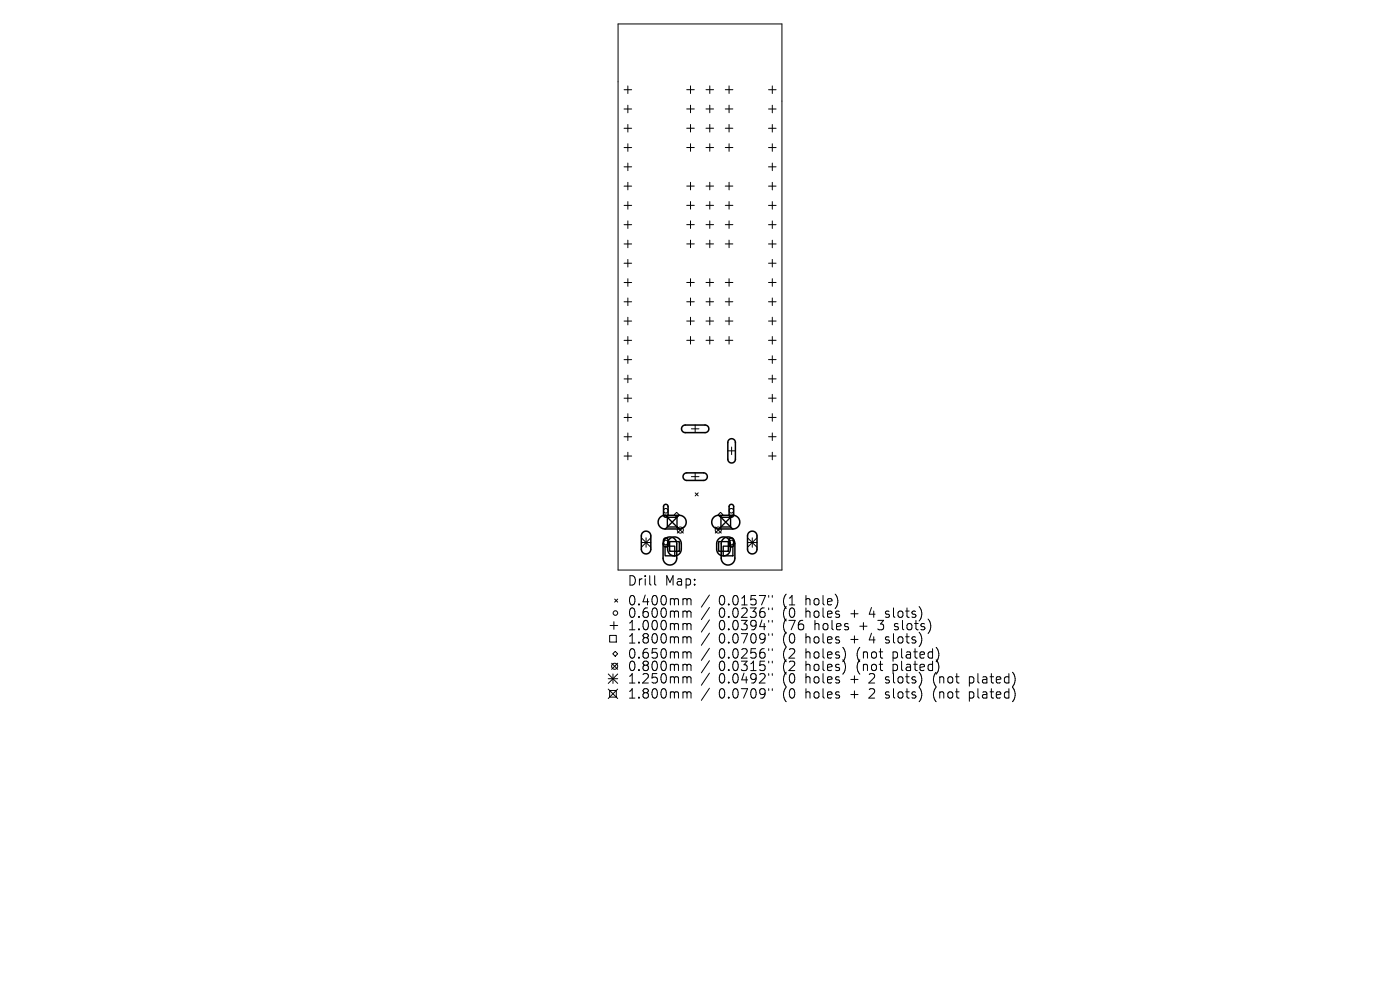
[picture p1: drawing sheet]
<svg xmlns="http://www.w3.org/2000/svg" width="297mm" height="210mm" viewBox="0 0 297 210" stroke-linecap="round" stroke-linejoin="round" font-family="sans-serif">
<defs><g id="words">
<g font-size="2.8">
<text x="133" y="124.5">Drill</text>
<text x="141" y="124.5">Map:</text>
<text x="133" y="128.7">0.400mm</text>
<text x="133" y="131.3">0.600mm</text>
<text x="152.5" y="128.7">0.0157&quot;</text>
<text x="152.5" y="131.3">0.0236&quot;</text>
<text x="166.2" y="128.7">(1</text>
<text x="166.2" y="131.3">(0</text>
<text x="171.2" y="128.7">hole)</text>
<text x="171.2" y="131.3">holes</text>
<text x="180.9" y="131.3">+</text>
<text x="185.1" y="131.3">4</text>
<text x="188.7" y="131.3">slots)</text>
<text x="133" y="134">1.000mm</text>
<text x="133" y="136.8">1.800mm</text>
<text x="152.5" y="134">0.0394&quot;</text>
<text x="152.5" y="136.8">0.0709&quot;</text>
<text x="166.2" y="134">(76</text>
<text x="166.2" y="136.8">(0</text>
<text x="171.2" y="136.8">holes</text>
<text x="173.1" y="134">holes</text>
<text x="180.9" y="136.8">+</text>
<text x="182.8" y="134">+</text>
<text x="185.1" y="136.8">4</text>
<text x="187" y="134">3</text>
<text x="188.7" y="136.8">slots)</text>
<text x="190.6" y="134">slots)</text>
<text x="133" y="140">0.650mm</text>
<text x="133" y="142.6">0.800mm</text>
<text x="152.5" y="140">0.0256&quot;</text>
<text x="152.5" y="142.6">0.0315&quot;</text>
<text x="166.2" y="140">(2</text>
<text x="166.2" y="142.6">(2</text>
<text x="171.2" y="140">holes)</text>
<text x="171.2" y="142.6">holes)</text>
<text x="182.2" y="140">(not</text>
<text x="182.2" y="142.6">(not</text>
<text x="190" y="140">plated)</text>
<text x="190" y="142.6">plated)</text>
<text x="133" y="145.3">1.250mm</text>
<text x="133" y="148.5">1.800mm</text>
<text x="152.5" y="145.3">0.0492&quot;</text>
<text x="152.5" y="148.5">0.0709&quot;</text>
<text x="166.2" y="145.3">(0</text>
<text x="166.2" y="148.5">(0</text>
<text x="171.2" y="145.3">holes</text>
<text x="171.2" y="148.5">holes</text>
<text x="180.9" y="145.3">+</text>
<text x="180.9" y="148.5">+</text>
<text x="185.1" y="145.3">2</text>
<text x="185.1" y="148.5">2</text>
<text x="188.7" y="145.3">slots)</text>
<text x="188.7" y="148.5">slots)</text>
<text x="199" y="145.3">(not</text>
<text x="199" y="148.5">(not</text>
<text x="206.8" y="145.3">plated)</text>
<text x="206.8" y="148.5">plated)</text>
</g>
</g></defs>
<g fill="none" stroke="#000" stroke-width=".21">
<path d="M131.1 5.1h34.8v115.8h-34.8zM132.4 19h1.6M133.2 18.2v1.6M145.7 19h1.6M146.5 18.2v1.6M149.8 19h1.6M150.6 18.2v1.6M153.9 19h1.6M154.7 18.2v1.6M163 19h1.6M163.8 18.2v1.6M132.4 23.1h1.6"/>
<path d="M132.4 27.2h1.6M132.4 31.3h1.6M132.4 35.4h1.6M132.4 39.5h1.6M133.2 22.3v1.6M133.2 26.4v1.6M133.2 30.5v1.6M133.2 34.6v1.6M133.2 38.7v1.6M145.7 23.1h1.6M145.7 27.2h1.6M145.7 31.3h1.6"/>
<path d="M145.7 39.5h1.6M146.5 22.3v1.6M146.5 26.4v1.6M146.5 30.5v1.6M146.5 38.7v1.6M149.8 23.1h1.6M149.8 27.2h1.6M149.8 31.3h1.6M149.8 39.5h1.6M150.6 22.3v1.6M150.6 26.4v1.6M150.6 30.5v1.6"/>
<path d="M150.6 38.7v1.6M153.9 23.1h1.6M153.9 27.2h1.6M153.9 31.3h1.6M153.9 39.5h1.6M154.7 22.3v1.6M154.7 26.4v1.6M154.7 30.5v1.6M154.7 38.7v1.6M163 23.1h1.6M163 27.2h1.6M163 31.3h1.6"/>
<path d="M163 35.4h1.6M163 39.5h1.6M163.8 22.3v1.6M163.8 26.4v1.6M163.8 30.5v1.6M163.8 34.6v1.6M163.8 38.7v1.6M132.4 43.6h1.6M132.4 47.7h1.6M132.4 51.8h1.6M132.4 55.8h1.6M132.4 59.9h1.6"/>
<path d="M133.2 42.8v1.6M133.2 46.9v1.6M133.2 50.9v1.7M133.2 55v1.6M133.2 59.1v1.6M145.7 47.7h1.6M145.7 51.7h1.6M145.7 59.9h1.6M145.7 43.6h1.6M146.5 42.8v1.6M146.5 46.8v1.7M146.5 50.9v1.6"/>
<path d="M146.5 59.1v1.6M149.8 47.7h1.6M149.8 51.7h1.6M149.8 59.9h1.6M149.8 43.6h1.6M150.6 42.8v1.6M150.6 46.8v1.7M150.6 50.9v1.6M150.6 59.1v1.6M153.9 47.7h1.6M153.9 51.7h1.6M153.9 59.9h1.6"/>
<path d="M153.9 43.6h1.6M154.7 42.8v1.6M154.7 46.8v1.7M154.7 50.9v1.6M154.7 59.1v1.6M163 43.6h1.6M163 47.7h1.6M163 51.8h1.6M163 55.8h1.6M163 59.9h1.6M163.8 42.8v1.6M163.8 46.9v1.6"/>
<path d="M163.8 50.9v1.7M163.8 55v1.6M163.8 59.1v1.6M132.4 64h1.6M132.4 68.1h1.6M132.4 72.2h1.6M132.4 76.3h1.6M133.2 63.2v1.6M133.2 67.3v1.6M133.2 71.4v1.6M133.2 75.5v1.6M133.2 79.6v1.6"/>
<path d="M145.7 64h1.6M145.7 68.1h1.6M145.7 72.2h1.6M146.5 63.2v1.6M146.5 67.3v1.6M146.5 71.4v1.6M149.8 64h1.6M149.8 68.1h1.6M149.8 72.2h1.6M150.6 63.2v1.6M150.6 67.3v1.6M150.6 71.4v1.6"/>
<path d="M153.9 64h1.6M153.9 68.1h1.6M153.9 72.2h1.6M154.7 63.2v1.6M154.7 67.3v1.6M154.7 71.4v1.6M163 64h1.6M163 68.1h1.6M163 72.2h1.6M163 76.3h1.6M163.8 63.2v1.6M163.8 67.3v1.6"/>
<path d="M163.8 71.4v1.6M163.8 75.5v1.6M163.8 79.6v1.6M132.4 80.4h1.6M132.4 84.5h1.6M132.4 88.6h1.6M132.4 92.6h1.6M132.4 96.7h1.6M133.2 83.7v1.6M133.2 87.8v1.6M133.2 91.8v1.7M133.2 95.9v1.6"/>
<path d="M146.7 91h1.6M147.5 90.2v1.6M154.4 95.6h1.6M155.2 94.8v1.6M163 84.5h1.6M163 88.6h1.6M163 92.6h1.6M163 96.7h1.6M163 80.4h1.6M163.8 83.7v1.6M163.8 87.7v1.7M163.8 91.8v1.6"/>
<path d="M163.8 95.9v1.6M136.1 114.1l2 2M136.1 115.1h2M137.1 114.1v2M138.1 114.1l-2 2M143 109.2l.5-.5 .6 .5-.6 .5zM143.7 111.8l1.3 1.3M145 111.8l-1.3 1.3M146.7 101.1h1.6M147.5 104.5l.6 .7M147.5 100.3v1.6M148.1 104.5l-.6 .7"/>
<path d="M151.7 111.8l1.3 1.3M152.3 109.2l.6-.5 .5 .5-.5 .5zM153 111.8l-1.3 1.3M158.6 115.1h2M158.6 114.1l2 2M159.6 114.1v2M160.6 114.1l-2 2M129.3 134.8h1.4v1.4h-1.4zM129.4 132.7h1.6M130 138.7l.5-.5 .5 .5-.5 .5zM130.2 131.9v1.6M130.4 127.1l.6 .6"/>
<path d="M131 127.1l-.6 .6M138.9 122.1v1.7l.3 .3M145.2 127l.4 .1 .1 .2M145.2 129.6h.3l.2 .3M145.2 132.3h.3l.2 .3M145.2 135.1l.4 .1 .1 .2M145.2 138.3l.4 .1 .1 .2M145.7 127.3l.3-.3 .5 .1 .1 1.2M145.7 127.3v1M145.7 129.9v1.1M145.7 132.6v1M145.7 135.4v1"/>
<path d="M145.7 138.6v1M145.7 129.9l.3-.3 .5 .1 .1 1.3M145.7 132.6l.3-.3 .5 .1 .1 1.2M145.7 135.4l.3-.3 .5 .1 .1 1.2M145.7 138.6l.3-.3 .5 .1 .1 1.2M150.5 126.2l-1.7 2.6M150.5 128.9l-1.7 2.5M150.5 131.5l-1.7 2.6M150.5 134.3l-1.7 2.6M150.5 137.5l-1.7 2.6M163.1 126.3v.4M163.1 129v.3"/>
<path d="M163.1 131.6v.4M163.1 134.4v.4M163.1 137.6v.4M163.8 126.3v.4M163.8 129v.3M163.8 131.6v.4M163.8 134.4v.4M163.8 137.6v.4M187.8 130.9l.2 .1M187.8 136.3l.2 .1M187.9 129.7v.5M187.9 135.2v.4"/>
<path d="M189.7 133.5l.2 .1M129 143l2 2M129 144h2M129 146.2l2 2M129.3 146.5h1.4v1.4h-1.4zM129.8 140.7l1.2 1.3M130 143v2M131 140.7l-1.2 1.3M131 143l-2 2M131 146.2l-2 2M145.2 140.9l.4 .1 .1 .2M145.2 143.6l.4 .1 .1 .1"/>
<path d="M145.2 146.8h.3l.2 .2M145.7 141.2v1M145.7 143.8v1.1M145.7 147v1.1M145.7 141.2l.3-.3 .5 .1 .1 1.2M145.7 143.8l.3-.2 .5 .1 .1 1.2M145.7 147l.3-.2 .5 .1 .1 1.2M150.5 140.2l-1.7 2.5M150.5 142.8l-1.7 2.6M150.5 146l-1.7 2.6M163.1 140.2v.4M163.1 142.9v.4"/>
<path d="M163.1 146.1v.4M163.8 140.2v.4M163.8 142.9v.4M163.8 146.1v.4M187.8 144.8l.2 .1M187.8 148l.2 .1M187.9 146.9v.4M198 143.9l.3 1.4M198.3 146.2l-.3 .9 .3 1.4M205.6 143.6v2M205.6 146.8v2M205.6 144.8l.6 .1"/>
<path d="M205.6 148l.6 .1M206.2 143.6l-.6 .1M206.2 146.8l-.6 .1"/>
<circle cx="141.2" cy="115.1" r=".48"/>
<circle cx="141.2" cy="108.3" r=".48"/>
<circle cx="144.3" cy="112.4" r=".64"/>
<circle cx="152.4" cy="112.4" r=".64"/>
<circle cx="155.2" cy="115.1" r=".48"/>
<circle cx="155.2" cy="108.3" r=".48"/>
<circle cx="130.6" cy="130" r=".48"/>
<circle cx="130.4" cy="141.3" r=".64"/>
</g>
<g fill="none" stroke="#000" stroke-width=".32">
<path d="M144.8 90.4l.5-.2h4.3a.81 .81 0 0 1 .8 .8 .81 .81 0 0 1-.8 .8h-4.2a.81 .81 0 0 1-.8-.5 .81 .81 0 0 1 .2-.9zM154.6 93.3a.81 .81 0 0 1 .9-.2 .81 .81 0 0 1 .5 .8v3.5a.81 .81 0 0 1-.8 .8 .81 .81 0 0 1-.8-.8v-3.6zM136.3 113a1.01 1.01 0 0 1 1.1-.3 1.01 1.01 0 0 1 .7 1v2.8a1.01 1.01 0 0 1-1 1 1.01 1.01 0 0 1-1-1v-2.9zM140 109.7l.9-.4h3.2a1.45 1.45 0 0 1 1.5 1.5 1.45 1.45 0 0 1-1.5 1.4h-3a1.45 1.45 0 0 1-1.4-.9 1.45 1.45 0 0 1 .3-1.6zM140.9 107.1l.5-.1 .3 .4v1.9l-.4 .4-.3-.1-.2-.3v-1.9zM140.9 114.3l.5-.2 .3 .4v1.1l-.3 .4h-.4l-.2-.3v-1.1zM141.1 114.3a1.45 1.45 0 0 1 1.6-.3 1.45 1.45 0 0 1 .9 1.3v3.1a1.45 1.45 0 0 1-1.5 1.5 1.45 1.45 0 0 1-1.4-1.5v-3.2zM142.1 114.3a1.45 1.45 0 0 1 1.5-.3 1.45 1.45 0 0 1 .9 1.3v1.2a1.45 1.45 0 0 1-1.4 1.4 1.45 1.45 0 0 1-1.5-1.4l.1-1.4zM145.1 100.5l.5-.2h3.6a.81 .81 0 0 1 .9 .8 .81 .81 0 0 1-.9 .8h-3.5a.81 .81 0 0 1-.7-.5 .81 .81 0 0 1 .1-.9zM151.4 109.7l.9-.4h3.2a1.45 1.45 0 0 1 1.4 1.5 1.45 1.45 0 0 1-1.4 1.4h-3.1a1.45 1.45 0 0 1-1.3-.9 1.45 1.45 0 0 1 .3-1.6zM152.5 114.3a1.45 1.45 0 0 1 1.5-.3 1.45 1.45 0 0 1 .9 1.3v1.2a1.45 1.45 0 0 1-1.4 1.4 1.45 1.45 0 0 1-1.5-1.4l.1-1.4zM153.4 114.3a1.45 1.45 0 0 1 1.6-.3 1.45 1.45 0 0 1 .9 1.3v3.1a1.45 1.45 0 0 1-1.4 1.5 1.45 1.45 0 0 1-1.5-1.5v-3.2z"/>
<path d="M154.8 107.1l.5-.1 .3 .4v1.9l-.4 .4-.3-.1-.2-.3v-1.9zM154.8 114.3l.5-.2 .3 .4v1.1l-.3 .4h-.4l-.2-.3v-1.1zM158.9 113a1.01 1.01 0 0 1 1.1-.3 1.01 1.01 0 0 1 .6 1v2.8a1.01 1.01 0 0 1-1 1 1.01 1.01 0 0 1-1-1v-2.9z"/>
</g>
<path d="M141.1 115.9h2v2h-2zM141.1 109.3l2.9 2.9M141.6 109.7h2v2.1h-2zM142.1 114.9h2v2h-2zM144 109.3l-2.9 2.9M152.5 114.9h2v2h-2zM152.5 109.3l2.9 2.9M152.9 109.7h2.1v2.1h-2.1zM153.4 115.9h2.1v2h-2.1zM155.4 109.3l-2.9 2.9" fill="none" stroke="#000" stroke-width=".29"/>
<use href="#words"/>
</svg>
